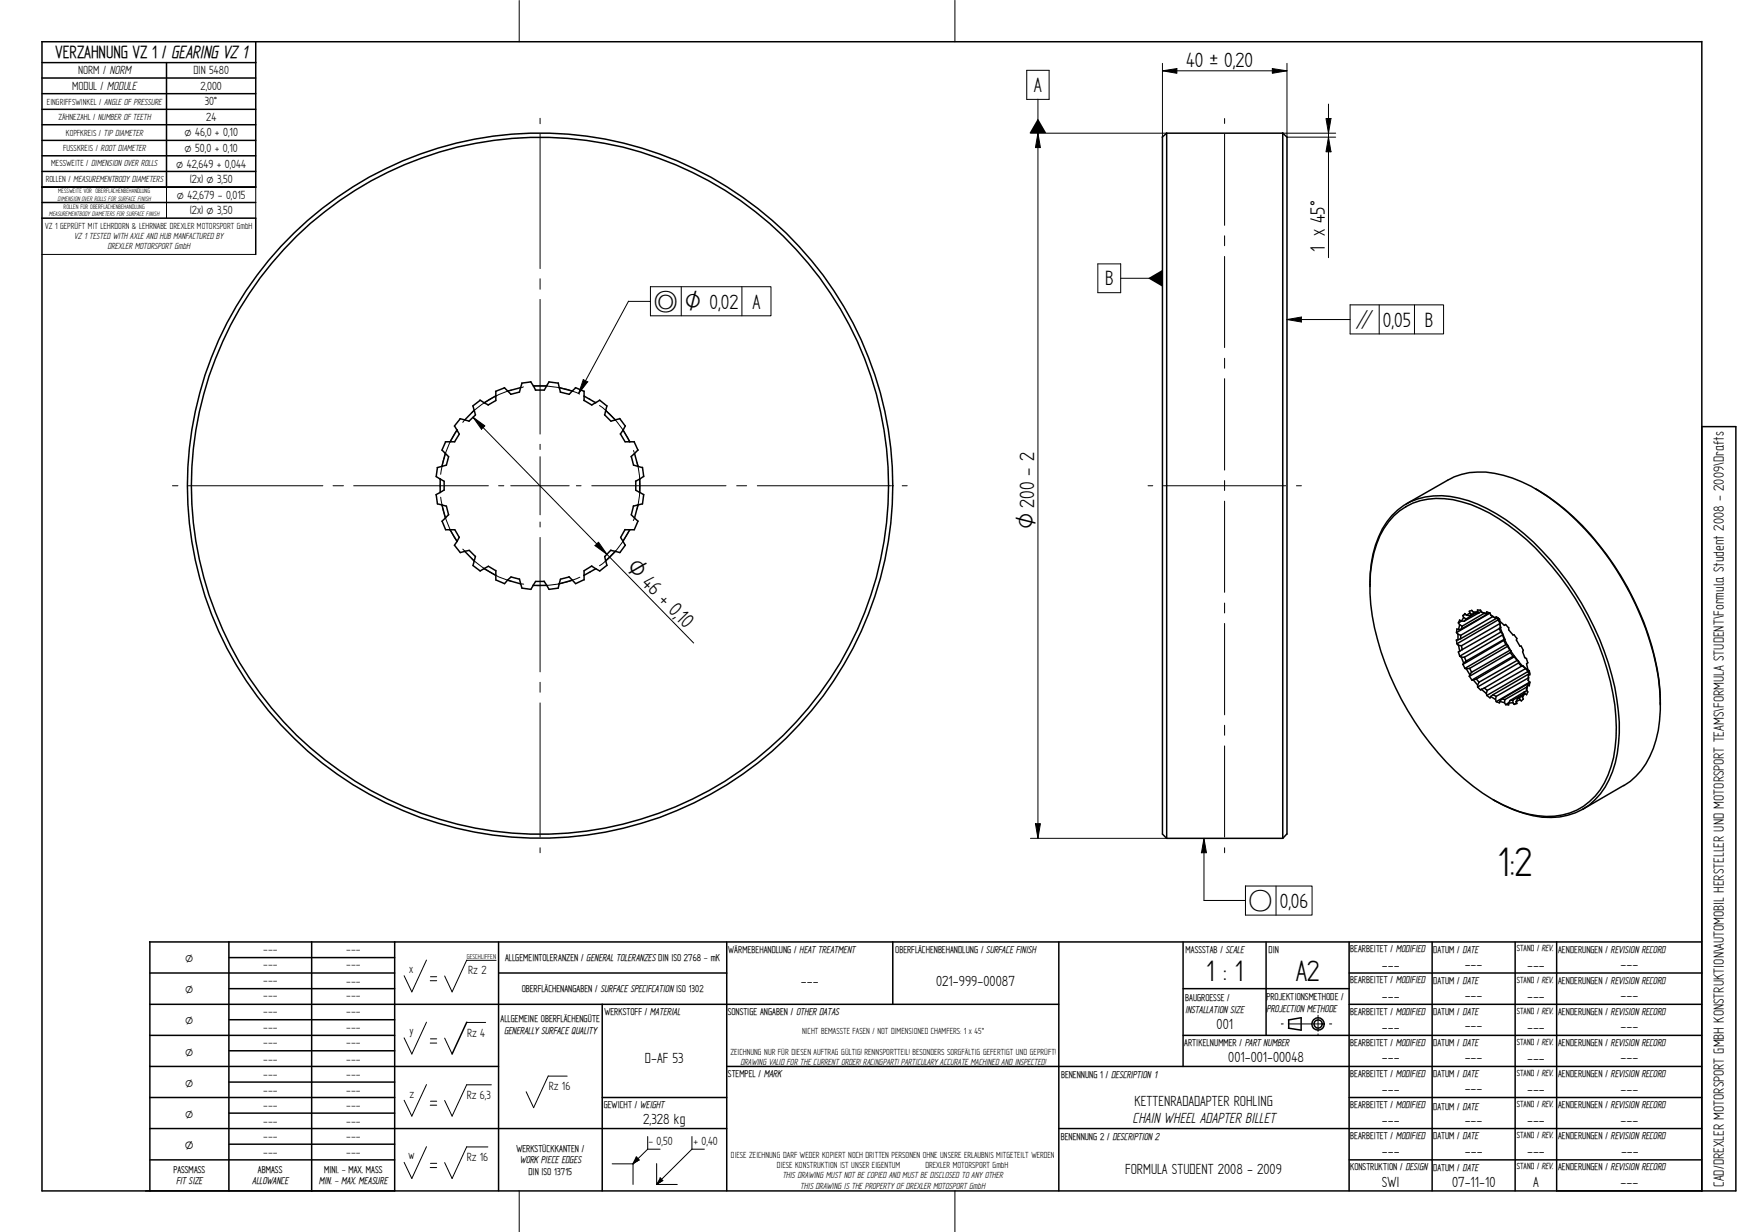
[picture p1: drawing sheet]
<svg xmlns="http://www.w3.org/2000/svg" width="297mm" height="210mm" viewBox="0 0 297 210" stroke-linecap="round" stroke-linejoin="round" font-family="sans-serif">
<defs><g id="words">
<text font-size="7.9" x="255.1" y="149.2">1:2</text>
<g font-size="5.7">
<text x="205.4" y="167.2">1 : 1</text>
<text x="220.7" y="167.1">A2</text>
</g>
<g font-size="4">
<text x="202.1" y="11.5">40 u 0,20</text>
<text x="176.1" y="15.7">A</text>
<text x="225.6" y="43" transform="rotate(-90 225.6 43)">1 x 45°</text>
<text x="188.2" y="48.6">B</text>
<text x="235.5" y="55.7">0,05 B</text>
<text x="115" y="105.5" transform="rotate(46 115 105.5)">10</text>
<text x="218" y="154.6">0,06</text>
</g>
<g font-size="3.8">
<text x="111.4" y="52.6">a O 0,02 A</text>
<text x="230.9" y="55.7">i</text>
<text x="176.1" y="90.2" transform="rotate(-90 176.1 90.2)">O 200 - 2</text>
<text x="106.6" y="96.8" transform="rotate(46 106.6 96.8)">O 46 + 0,</text>
<text x="212.7" y="154.6">e</text>
</g>
<text font-size="3.4" x="9.5" y="9.9">VERZAHNUNG VZ 1 / GEARING VZ 1</text>
<g font-size="2.8">
<text x="235.4" y="165.2">---</text>
<text x="249.5" y="165.1">---</text>
<text x="260.1" y="165.2">---</text>
<text x="276" y="165.1">---</text>
<text x="136.4" y="168.1">---</text>
<text x="159.4" y="168.1">021-999-00087</text>
<text x="235.4" y="170.5">---</text>
<text x="249.5" y="170.4">---</text>
<text x="260.1" y="170.5">---</text>
<text x="276" y="170.4">---</text>
<text x="207.2" y="175.3">001</text>
<text x="235.4" y="175.8">---</text>
<text x="249.5" y="175.6">---</text>
<text x="260.1" y="175.8">---</text>
<text x="276" y="175.7">---</text>
<text x="109.9" y="181.1">D-AF 53</text>
<text x="209.2" y="181">001-001-00048</text>
<text x="235.4" y="180.9">---</text>
<text x="249.5" y="181">---</text>
<text x="260.1" y="181.1">---</text>
<text x="276" y="181">---</text>
<text x="109.6" y="191.6">2,328 kg</text>
<text x="192.9" y="191.3">CHAIN WHEEL ADAPTER BILLET</text>
<text x="193.2" y="188.4">KETTENRADADAPTER ROHLING</text>
<text x="235.4" y="191.7">---</text>
<text x="235.4" y="186.4">---</text>
<text x="249.5" y="191.7">---</text>
<text x="249.5" y="186.3">---</text>
<text x="260.1" y="186.4">---</text>
<text x="260.1" y="191.7">---</text>
<text x="276" y="191.6">---</text>
<text x="276" y="186.4">---</text>
<text x="31.5" y="195.8">ø</text>
<text x="235.4" y="197">---</text>
<text x="249.5" y="196.9">---</text>
<text x="260.1" y="197">---</text>
<text x="276.1" y="196.9">---</text>
<text x="191.6" y="200.1">FORMULA STUDENT 2008 - 2009</text>
<text x="235.4" y="202.3">SWI</text>
<text x="247.3" y="202.3">07-11-10</text>
<text x="261.1" y="202.3">A</text>
<text x="276" y="202.2">---</text>
<text x="293.6" y="202.2" transform="rotate(-90 293.6 202.2)">CAD/DREXLER MOTORSPORT GMBH KONSTRUKTION\AUTOMOBIL HERSTELLER UND MOTORSPORT TEAMS\FORMULA STUDENT\Formula Student 2008 - 2009\Drafts</text>
</g>
<g font-size="2.6">
<text x="31.5" y="163.9">ø</text>
<text x="31.5" y="169.2">ø</text>
<text x="31.5" y="179.8">ø</text>
<text x="31.5" y="174.5">ø</text>
<text x="31.5" y="185.1">ø</text>
<text x="31.5" y="190.4">ø</text>
</g>
<g font-size="2.3">
<text x="12.3" y="15.3">MODUL / MODULE</text>
<text x="13.3" y="12.7">NORM / NORM</text>
<text x="32.9" y="12.7">DIN 5480</text>
<text x="34.2" y="15.3">2,000</text>
<text x="34.9" y="17.9">30°</text>
<text x="31.5" y="23.2">ø 46,0 + 0,10</text>
<text x="35.1" y="20.6">24</text>
<text x="30" y="28.6">ø 42,649 + 0,044</text>
<text x="31.5" y="25.9">ø 50,0 + 0,10</text>
<text x="30.1" y="33.9">ø 42,679 - 0,015</text>
<text x="32.3" y="31.2">(2x) ø 3,50</text>
<text x="32.3" y="36.5">(2x) ø 3,50</text>
<text x="44.8" y="167.6">---</text>
<text x="44.8" y="165">---</text>
<text x="44.8" y="162.3">---</text>
<text x="59" y="167.8">---</text>
<text x="59" y="165">---</text>
<text x="59" y="162.3">---</text>
<text x="69.7" y="165.8">x</text>
<text x="79.8" y="166">Rz 2</text>
<text x="44.8" y="172.9">---</text>
<text x="44.8" y="170.3">---</text>
<text x="59" y="172.9">---</text>
<text x="59" y="170.3">---</text>
<text x="44.8" y="178.2">---</text>
<text x="44.8" y="175.6">---</text>
<text x="59" y="178.2">---</text>
<text x="59" y="175.6">---</text>
<text x="69.7" y="176.4">y</text>
<text x="79.5" y="176.7">Rz 4</text>
<text x="44.8" y="183.7">---</text>
<text x="44.8" y="181.1">---</text>
<text x="59" y="183.7">---</text>
<text x="59" y="181.1">---</text>
<text x="93.5" y="185.8">Rz 16</text>
<text x="44.8" y="191.6">---</text>
<text x="44.8" y="189">---</text>
<text x="44.8" y="186.4">---</text>
<text x="59" y="191.6">---</text>
<text x="59" y="189">---</text>
<text x="59" y="186.4">---</text>
<text x="69.7" y="187">z</text>
<text x="79.5" y="187.2">Rz 6,3</text>
<text x="44.8" y="197">---</text>
<text x="44.8" y="194.3">---</text>
<text x="59" y="196.9">---</text>
<text x="59" y="194.3">---</text>
<text x="69.6" y="197.5">w</text>
<text x="79.5" y="197.8">Rz 16</text>
<text x="110.4" y="195.1">- 0,50</text>
<text x="118.1" y="195.1">+ 0,40</text>
</g>
<g font-size="1.9">
<text x="86" y="163.7">ALLGEMEINTOLERANZEN / GENERAL TOLERANZES DIN ISO 2768 - mK</text>
<text x="124" y="162.4">WÄRMEBEHANDLUNG / HEAT TREATMENT</text>
<text x="152.5" y="162.4">OBERFLÄCHENBEHANDLUNG / SURFACE FINISH</text>
<text x="201.9" y="162.3">MASSSTAB / SCALE</text>
<text x="216.1" y="162.4">DIN</text>
<text x="230" y="167.6">BEARBEITET / MODIFIED</text>
<text x="230" y="162.3">BEARBEITET / MODIFIED</text>
<text x="244.1" y="167.6">DATUM / DATE</text>
<text x="244.1" y="162.3">DATUM / DATE</text>
<text x="265.4" y="167.6">AENDERUNGEN / REVISION RECORD</text>
<text x="265.4" y="162.3">AENDERUNGEN / REVISION RECORD</text>
<text x="88.9" y="169">OBERFLÄCHENANGABEN / SURFACE SPECIFCATIONISO 1302</text>
<text x="103" y="173">WERKSTOFF / MATERIAL</text>
<text x="123.9" y="173">SONSTIGE ANGABEN / OTHER DATAS</text>
<text x="201.8" y="170.6">BAUGROESSE /</text>
<text x="201.8" y="172.6">INSTALLATION SIZE</text>
<text x="215.7" y="170.3">PROJEKTIONSMETHODE /</text>
<text x="215.7" y="172.3">PROJECTION METHODE</text>
<text x="230" y="172.8">BEARBEITET / MODIFIED</text>
<text x="244.1" y="172.9">DATUM / DATE</text>
<text x="265.4" y="172.9">AENDERUNGEN / REVISION RECORD</text>
<text x="85.3" y="174.1">ALLGEMEINE OBERFLÄCHENGÜTE</text>
<text x="85.8" y="176.1">GENERALLY SURFACE QUALITY</text>
<text x="201.7" y="178.2">ARTIKELNUMMER / PART NUMBER</text>
<text x="230" y="178.1">BEARBEITET / MODIFIED</text>
<text x="244.1" y="178.2">DATUM / DATE</text>
<text x="265.4" y="178.2">AENDERUNGEN / REVISION RECORD</text>
<text x="124" y="183.5">STEMPEL / MARK</text>
<text x="180.7" y="183.6">BENENNUNG 1 / DESCRIPTION 1</text>
<text x="230" y="183.5">BEARBEITET / MODIFIED</text>
<text x="244.1" y="183.5">DATUM / DATE</text>
<text x="265.4" y="183.5">AENDERUNGEN / REVISION RECORD</text>
<text x="102.8" y="188.8">GEWICHT / WEIGHT</text>
<text x="230" y="188.8">BEARBEITET / MODIFIED</text>
<text x="244.1" y="189.1">DATUM / DATE</text>
<text x="265.4" y="188.8">AENDERUNGEN / REVISION RECORD</text>
<text x="88" y="196.2">WERKSTÜCKKANTEN /</text>
<text x="180.7" y="194.3">BENENNUNG 2 / DESCRIPTION 2</text>
<text x="230" y="194.1">BEARBEITET / MODIFIED</text>
<text x="244.1" y="194.1">DATUM / DATE</text>
<text x="265.4" y="194.1">AENDERUNGEN / REVISION RECORD</text>
<text x="29.5" y="199.9">PASSMASS</text>
<text x="30" y="201.8">FIT SIZE</text>
<text x="43" y="201.8">ALLOWANCE</text>
<text x="43.9" y="199.9">ABMASS</text>
<text x="54.3" y="201.8">MIN. - MAX. MEASURE</text>
<text x="55.2" y="199.9">MINI. - MAX. MASS</text>
<text x="88.5" y="198.2">WORK PIECE EDGES</text>
<text x="90" y="200.2">DIN ISO 13715</text>
<text x="230" y="199.3">KONSTRUKTION / DESIGN</text>
<text x="244.1" y="199.4">DATUM / DATE</text>
<text x="265.4" y="199.4">AENDERUNGEN / REVISION RECORD</text>
</g>
<g font-size="1.7">
<text x="8" y="17.8">EINGRIFFSWINKEL / ANGLE OF PRESSURE</text>
<text x="9.9" y="20.4">ZÄHNEZAHL / NUMBER OF TEETH</text>
<text x="11.2" y="23.1">KOPFKREIS / TIP DIAMETER</text>
<text x="8.7" y="28.4">MESSWEITE / DIMENSION OVER ROLLS</text>
<text x="10.7" y="25.7">FUSSKREIS / ROOT DIAMETER</text>
<text x="7.8" y="31.1">ROLLEN / MEASUREMENTBODY DIAMETERS</text>
<text x="7.7" y="39">VZ 1 GEPRÜFT MIT LEHRDORN &amp; LEHRNABE DREXLER MOTORSPORT GmbH</text>
<text x="12.7" y="40.8">VZ 1 TESTED WITH AXLE AND HUB MANFACTURED BY</text>
<text x="18.3" y="42.5">DREXLER MOTORSPORT GmbH</text>
<text x="258.4" y="167.4">STAND / REV.</text>
<text x="258.4" y="162.1">STAND / REV.</text>
<text x="258.4" y="172.7">STAND / REV.</text>
<text x="124.4" y="179.7">ZEICHNUNG NUR FÜR DIESEN AUFTRAG GÜLTIG! RENNSPORTTEIL! BESONDERS SORGFÄLTIG GEFERTIGT UND GEPRÜFT!</text>
<text x="136.6" y="176.2">NICHT BEMASSTE FASEN / NOT DIMENSIONED CHAMFERS: 1 x 45°</text>
<text x="258.4" y="178">STAND / REV.</text>
<text x="126.1" y="181.4">DRAWING VALID FOR THE CURRENT ORDER! RACINGPART! PARTICULARY ACCURATE MACHINED AND INSPECTED!</text>
<text x="258.4" y="183.3">STAND / REV.</text>
<text x="258.4" y="188.6">STAND / REV.</text>
<text x="124.5" y="197.3">DIESE ZEICHNUNG DARF WEDER KOPIERT NOCH DRITTEN PERSONEN OHNE UNSERE ERLAUBNIS MITGETEILT WERDEN</text>
<text x="258.4" y="193.9">STAND / REV.</text>
<text x="132.3" y="199.1">DIESE KONSTRUKTION IST UNSER EIGENTUM</text>
<text x="133.3" y="200.8">THIS DRAWING MUST NOT BE COPIED AND MUST BE DISCLOSED TO ANY OTHER</text>
<text x="136.3" y="202.5">THIS DRAWING IS THE PROPERTY OF DREXLER MOTOSPORT GmbH</text>
<text x="157.6" y="199.1">DREXLER MOTORSPORT GmbH</text>
<text x="258.4" y="199.2">STAND / REV.</text>
</g>
<text font-size="1.4" x="79.5" y="163.4">GESCHLIFFEN</text>
<g font-size="1.2">
<text x="9.8" y="34.2">DIMENSION OVER ROLLS FOR SURFACE FINISH</text>
<text x="9.9" y="32.9">MESSWEITE VOR OBERFLÄCHENBEHANDLUNG</text>
<text x="10.8" y="35.6">ROLLEN FÜR OBERFLÄCHENBEHANDLUNG</text>
<text x="8.3" y="36.8">MEASUREMENTBODY DIAMETERS FOR SURFACE FINISH</text>
</g>
</g></defs>
<g fill="none" stroke="#000" stroke-width=".25">
<path d="M7.1 7.1h282.8M7.2 7.1v195.8h288.5v-130.2h-5.8M7.2 10.7h36.4M7.2 13.3h36.4M7.2 16h36.4M7.2 18.6h36.4M28.4 10.7v21.2M43.6 7.1v24.8h-36.5M289.9 7.1v195.8M7.1 37.2h36.5v6.1M7.2 21.3h36.4M7.2 23.9h36.4"/>
<path d="M7.2 26.5h36.4M7.2 29.2h36.4M7.2 34.5h36.4M197.9 23.4l.8-.7v120.1M198 23.3v118.8l.7 .7M198.7 22.7h19.8M218.4 22.6l.8 .8v118.7M218.5 22.6v120.2M74.5 79.7l-.2 1.5 .7 .4M75.3 79.5l-.8 .2M75.3 76.7l1.1 1.1-.4 1.4-.7 .3M75.9 77.2l-.6 2.3"/>
<path d="M75.9 75.3h1.6M75.9 75.3l-.6 1.4M77.4 72.6l.4 .7M77.8 73.2l.4 .8-.8 1.3M77.8 73.2l-1.1 2.1M78.4 71.3l.8 .2M78.4 71.3l-1 1.3M79.2 71.5l1.6-1.6 .2 .8-1.1 1.1M79.2 71.5l.7 .3M80.6 69.2l.2 .7M81.7 68.2l.8 .4M81.8 68.2l-1.3 1"/>
<path d="M82.5 68.6l.7 .4M84.5 66.7v1.5l-1.4 .8M84.5 67.4l-2 1.2M85.9 66l1.1 1.2M85.9 66.1l-1.5 .6M88.7 66l-.2 .8-1.5 .4M88.9 65.3l-.2 .7-2.2 .6M90.4 65l.4 .7M90.4 65.1l-1.5 .2M90.8 65.7h2.3M90.8 65.7l.4 .8M93.1 65.7l-.4 .8h-1.5"/>
<path d="M93.5 65.1l1.6 .2M93.5 65.1l-.4 .6M95.1 65.2l.1 .8M95.2 66l2.3 .6M95.2 66l.3 .8M97.5 66.6l-.6 .6-1.5-.4M98 66l1.5 .7M98 66.1l-.6 .5M99.4 68.2l1.4 .8 .7-.4M99.5 67.5l2 1.1M99.5 66.6v1.6M102.1 68.2l1.3 1"/>
<path d="M102.1 68.2l-.7 .4M103.2 69.9l1.6 1.6-.7 .3-1.1-1.1M103.2 69.9l-.2 .8M103.4 69.1l-.2 .8M105.5 71.3l1 1.3M105.6 71.3l-.8 .2M105.7 73.9l.8 1.4h1.5M106.1 73.3l1.2 2M106.1 73.3l-.4 .7M106.5 72.6l-.4 .7M108 75.2l.7 1.5-.6 .6M108.1 77.3l.6 2.2-.8-.3-.4-1.4"/>
<path d="M108.1 77.3l-.6 .5M108.6 79.5l.8 .2M109.4 79.6l.2 1.6M74.3 84.3l.2 1.6 .8 .1M74.9 81.6l.7 .4v1.5M75 81.6v2.3M75 83.9l-.8 .4M75.2 86l.8 .2 .4 1.5M75.3 86l.6 2.3M75.3 88.8l.6 1.5h1.6l.7 1.3M75.6 83.5l-.6 .4M75.9 88.3l-.6 .5"/>
<path d="M76.4 87.7l-.5 .6M76.6 90.2l1.2 2M77.4 92.9l1 1.2 .8-.2M77.8 92.2l-.4 .7M78.2 91.5l-.4 .7M79.1 93.9l.8-.1 1.1 1M79.1 93.9l1.7 1.7M80.8 95.6l-.2 .8 1.2 .9 .7-.4M81 94.8l-.2 .8M82.4 96.9l.8-.4 1.3 .7M82.4 96.9l2.1 1.1M84.5 97.2v1.6l1.4 .6 .6-.6"/>
<path d="M88.5 98.7l-1.5-.4-.6 .5 2.3 .7M88.5 98.6l.2 .9M88.7 99.5l.2 .7 1.5 .2 .4-.7M92.7 99l.4 .7M92.7 99.1h-1.5l-.4 .6h2.3M95.2 99.4l-.1 .8-1.6 .2-.4-.7M96.9 98.3l.6 .5M96.9 98.3l-1.4 .4-.3 .8M97.5 98.8l-2.3 .7M99.5 98.8l-1.5 .6-.5-.6M100.7 96.4l.8 .5M100.8 96.4l-1.3 .8v1.6"/>
<path d="M101.5 96.9l-2.1 1.1M103.2 95.5l.2 .9M103.4 96.3l-1.3 1-.6-.4M104 93.8l.8 .1M104.1 93.7l-1.1 1.1 .2 .8M104.8 93.9l-1.7 1.7M106.1 92.2l.4 .7M106.5 90.2l-.8 1.4 .4 .6M106.5 92.9l-.9 1.2-.8-.2M107.3 90.3l-1.2 1.9M108 88.2l.7 .6M108.7 86l-.6 2.3-.6-.6 .4-1.5"/>
<path d="M108.7 88.8l-.7 1.5h-1.6M108.7 86l-.8 .2M108.9 83.9l.7 .4M109 81.6v2.3l-.7-.4v-1.5M109 81.6l-.8 .4M109.6 84.2l-.2 1.7-.7 .1M109.6 81.2l-.6 .4M233.3 99.9a18.4 18.4 0 0 1 2.9-11 11.1 11.1 0 0 1 12.3-4 29.7 29.7 0 0 1 14.2 9 49.1 49.1 0 0 1 12.7 25.2 23.8 23.8 0 0 1-1.3 13.7 11.3 11.3 0 0 1-4.5 5.1M237.4 87.9a11.1 11.1 0 0 1 10.1-2.8 26.7 26.7 0 0 1 12.5 6.8 48.6 48.6 0 0 1 15 28.2 22.6 22.6 0 0 1-1.7 13.3 10.7 10.7 0 0 1-11.4 5.6 24.9 24.9 0 0 1-12.5-6.3 48.4 48.4 0 0 1-15.9-29.7 21.3 21.3 0 0 1 2.2-13zM239.5 85.9l7-4.1a13.1 13.1 0 0 1 11.1-.4 32.5 32.5 0 0 1 12.4 8.9 48.6 48.6 0 0 1 12.7 27 20.5 20.5 0 0 1-2.4 12.8 11.3 11.3 0 0 1-3.7 3.8M261.5 83.3a42.6 42.6 0 0 1 15.7 16.8 42.3 42.3 0 0 1 5.6 19.7M248.1 109.1l.1 .6"/>
<path d="M248.1 107.8l.2 .3M248.1 107.1l.3 .2M248.2 107.2l-.1 .6M248.2 109.7l.2 .2M248.3 108l.5 .2M248.3 108v1M248.3 109l-.3 .1M248.4 109.9l.5 .1M248.4 109.9l.2 1.1M248.4 111.1l.2 .7M248.6 106.4l.4 .3M248.6 105.6l.3 .2"/>
<path d="M248.6 106.4l-.2 .9M248.6 105.7l-.2 .4M248.6 111.8l.3 .2M248.6 111l-.2 .1M248.8 108.2v.6M248.8 108.8l-.5 .2M248.9 111.9l.4 1.1M248.9 112h.5M248.9 110l.1 .7M248.9 105.8h.5M249 105.8l-.6 .3 .2 .4M249 106.7l-.1 .5-.5 .1"/>
<path d="M249 110.7l-.4 .3M249.3 105.2l.4 .3M249.3 105.2l-.4 .6M249.3 113l-.2 .2M249.4 112l.3 .6M249.5 104.5l.3 .3M249.5 104.6l-.4 .3M249.5 113.9l.3 .1M249.6 104.6l-.4 .3 .1 .3M249.7 113.9l.7 1.1M249.7 112.6l-.4 .4M249.8 104.8l.5 .1"/>
<path d="M250.3 104.1l.1 .4M250.3 113.9l.4 .7M250.3 104.4l.4 .3M250.3 113.9l-.6 .1M250.4 104.4l-.6 .4M250.4 115l-.2 .2M250.7 104.7l-.4 .2M250.7 114.5l-.3 .5M250.7 104l.2 .3M250.7 104l-.5 .1M250.7 115.9h.2M250.9 115.8l.8 .9"/>
<path d="M250.9 104.3l.6 .1M251.2 104.4l-.5 .3M251.5 115.7l.4 .5M251.5 115.7l-.6 .2M251.5 104.4l-1.8 1.1M251.6 104.2l.3 .2M251.6 103.9l.6 .1M251.7 103.9v.3l-.8 .1M251.7 117.1l.5 .5 .1-.2M251.7 116.7v.4M251.9 104.4h-.5M251.9 104.4l-2.5 1.4 .3-.3"/>
<path d="M251.9 116.2l-.2 .5M252.1 103.9l.2 .4M252.3 117.4l.8 .8M252.3 104.1l-.4 .3M252.3 104.3l.8 .2M252.3 104.3l.5 .2M252.8 104.5l.5 .1M252.8 117.2l.5 .4M252.8 117.2l-.5 .3M252.8 104.5l-3.8 2.2M253.1 104.5l.2 .1M253.1 118.2l.1 .3"/>
<path d="M253.2 104.2l.6 .3M253.2 118.5l.6 .4 .1-.2M253.2 104.3l-.1 .2M253.3 117.6l-.2 .6M253.3 104.6l-4.4 2.6M253.7 104.4l-.4 .2M253.7 104.4l.2 .4M253.8 104.4l-5.7 3.4M253.9 118.7l.8 .5M253.9 104.8l.8 .5M253.9 104.8l.4 .3M254.3 105l.1 .1"/>
<path d="M254.3 118.4l.5 .3M254.3 118.4l-.4 .3M254.3 105l-5.5 3.2M254.7 105.3l.1 .1M254.7 119.2l.1 .3M254.8 105.1l.6 .4M254.8 118.6l-.1 .6M254.8 105.4l-6.1 3.4M254.8 105.1l-.1 .2M255.1 105.2l-.3 .2M255.1 105.2v.5M255.1 105.6l.3 .3"/>
<path d="M255.1 105.6l-6.9 4.1M255.2 105.3l.1 .5M255.4 107l.2 .7M255.4 105.5l.1 .4 .7 .7M255.4 105.9l.2 1M255.4 105.9v.4M255.5 119.5l-.1 .3-.6-.3M255.5 106.9l.4 1M255.6 107l-.2-.7-6.5 3.7M255.6 107.7l.3 .2M255.6 107l-6.6 3.7M255.6 106.9v.1"/>
<path d="M255.6 107.7l-7 4.1M255.8 119.1l.5 .1M255.8 119.1l-.4 .4 .8 .2M255.9 107.9l.4 1.1-.1-.1M255.9 108.2l.3 .7M255.9 107.9v.3M255.9 108.2l-6.5 3.8M256.1 109.1l.4 .8M256.2 109.1l-7 4.1 .3 .7M256.2 108.9l-6.5 3.7M256.2 119.7l.3 .4M256.2 108.9l.5 1"/>
<path d="M256.3 119.2l-.1 .5M256.3 108.9l-.1 .2M256.4 106.4l.6 .6M256.5 109.8l.3 .1M256.5 106.4l-.3 .2M256.5 109.8l-7 4.1M256.7 110.1l.5 .7M256.8 109.9l.5 1-.1-.1M256.8 110.1l-6.5 3.8M256.8 109.9v.3M257 106.9v.4l.7 .9M257 119.8v.3h-.5"/>
<path d="M257 119.7l-.5 .4M257.2 110.8l-6.6 3.8M257.2 119.3l-.3 .5 .8-.1M257.2 111.2l.5 .6M257.3 111.2l-7 4 .4 .7M257.3 110.9l.6 .9M257.3 110.9v.3M257.6 108.2h.3M257.7 119.3h-.5M257.7 119.3v.4M257.7 119.7l.2 .3M257.7 111.8l-7 4.1"/>
<path d="M257.8 108.1l.6 .7M257.9 111.9l.5 .6M257.9 111.8l.8 .9-.3-.2M257.9 111.9l-6.4 3.8M257.9 111.8v.1M257.9 111.8h-.2M258.2 119.5l.2 .4M258.3 119.7l-.4 .3M258.4 108.8l-.1 .3 .6 1M258.4 119.8l-.5 .2M258.4 112.5l-6.5 3.7M258.4 119l.4-.2 .1 .4-.7 .3z"/>
<path d="M258.6 112.9l.6 .6M258.6 112.7l.7 .8M258.7 112.6v.4M258.7 112.9l-7 4.2M258.8 110.1h.3M259.1 110.1l.4 .7M259.2 113.5l.2-.1 .7 .7-.3-.2M259.2 113.4l.6 .5M259.3 113.4l-6.5 3.8M259.3 118.7l.2 .4M259.4 118.5l-.6 .3M259.4 118.3l-.1 .5"/>
<path d="M259.4 118.3l-1.8 1M259.5 110.8l-.2 .2 .4 1.1M259.5 119.1l-.4 .3-.2-.2M259.7 117.9l-.3 .4M259.7 117.9v.3M259.7 117.9l-2.5 1.4M259.7 112l.3 .2M259.7 118.2l-.4 .6M259.8 113.9l-6.5 3.7M260 112.2l.2 .7M260 117.5l.2 .4M260.1 117.1l-3.8 2.1"/>
<path d="M260.1 117.6l-.5 .3M260.1 114.1l.1 .4M260.1 114.3l.4 .3M260.2 114.4l.3 .3M260.2 114l.3 .3M260.2 116.5l-.1 .6M260.2 112.9l-.2 .2 .2 1M260.2 116.8l-.2 .8 .1-.5M260.2 116.5v.3M260.2 117.9l-.2 .5-.3-.2M260.2 116.8h.3l.1-.6-5.8 3.3M260.2 116.5l-4.4 2.6"/>
<path d="M260.2 114.4l-7 4.1M260.3 115.9l.3 .3M260.3 115v1v-.5M260.3 115v-.1l-6 3.5M260.3 115.3v.2M260.3 115.5l-5.5 3.2M260.5 114.3l.1 .7h-.3M260.6 114.8l-.3 .1M260.6 116.3l-.4 .2M282.8 119.8v.3M254.3 136.2a20.1 20.1 0 0 0 9.9 3.1 11.4 11.4 0 0 0 5.4-1.4M276.6 133.8l-7 4.1"/>
<path d="M198.7 142.8h19.8M219.2 142.1l-.7 .7M25.5 160.5h264.4M25.5 171.1h154.8M25.5 176.4h41.7M25.5 165.8h41.7M25.5 160.4v42.5M39 160.5v42.4M39 179h28.2M39 173.7h28.2M39 168.4h28.2M39 163.2h28.2"/>
<path d="M53.1 160.4v42.5M67.2 160.5v42.4M79.5 174.2l-2.5 5.4M84.9 160.5v42.4M84.9 165.8h38.9M102.6 171.1v31.8M123.8 160.5v42.4M152.1 160.4v10.7M180.3 160.5v42.4M201.5 160.5v21.2M201.5 176.4h88.4M201.5 168.4h28.3"/>
<path d="M215.6 160.5v15.9M219.5 173.8l2.1-.4v2.1l-2.1-.3M219.5 173.8v1.4M229.8 160.5v42.4M229.8 171.1h60.1M229.8 165.8h60.1M243.9 160.5v42.4M258.1 160.5v42.4M265.1 160.4v42.5M25.5 181.7h59.4M25.5 192.3h98.3M25.5 187h41.7"/>
<path d="M25.5 197.6h41.7M39 194.9h28.2M39 189.7h28.2M39 184.4h28.2M102.6 187h21.2M108.1 197.2l-.3 .2M108.2 197.2l-.4 .3M108.4 197.1l.3 .3M108.4 197.2l-.6 .5M108.4 197.1l-.6 1.2M108.5 197.2l-.7 .6M108.6 197.2l-.8 .8"/>
<path d="M108.8 197.2l-1 .9M108.8 197.2l-1 1.1M108.9 197.2l-1 1.1M108.9 197.4l-.9 .9M108.9 197.5l-.8 .8M108.9 197.7l-.6 .6M108.9 197.8l-.5 .5M108.9 197.9l-.3 .4M123.8 181.7h166.1M180.3 192.3h109.6M229.8 187h60.1M229.8 197.6h60.1"/>
<path d="M112 200.7l-.2 .2M112.1 200.7l-.3 .3M112.3 200.7l-.5 .5M112.6 200.7l-.8 .7M112.7 201l-.3-.3-.6 .6M112.7 200.7l-.9 .9M112.9 200.7l-1.1 1M112.9 200.7l-1 1.2M112.9 200.9l-.9 1M112.9 201l-.8 .9M112.9 201.2l-.6 .7M112.9 201.3l-.5 .6"/>
<path d="M112.9 201.4l-.3 .5"/>
<circle cx="92" cy="82.8" r="59.4"/>
<circle cx="92" cy="82.8" r="60.1"/>
<circle cx="224.5" cy="174.5" r="1.05"/>
<circle cx="224.5" cy="174.5" r=".71"/>
</g>
<g fill="none" stroke="#000" stroke-width=".17">
<path d="M88.4 .1v7M162.6 0v7.1M174.9 12h3.8v4.9h-3.8zM176.8 16.9v125.9M198 12.1l2.4-.4v.8zM198 10.8v12.6M198 12.1h21.2M216.7 11.7l2.5 .4-2.5 .4zM219.2 10.8v12.6h8.3M226.3 17.7v26.2M7.1 31.9h36.5M28.4 31.8v5.4"/>
<path d="M43.6 31.8v5.4M92 20.2v.9M92 22.8v23M175.5 22.7h23.2M176.8 22.7l.4 2.4h-.8zM208.6 20.2v.8M208.6 22.8v15.6M218.5 22.7h9M225.8 20.2h.9l-.4 2.5zM226.3 23.4l.4 2.5h-.9zM7.1 43.3h36.5M92 47.5v1.8"/>
<path d="M92 51v23M107.1 51.3l-8.6 15.8M107.1 51.4h3.7M110.8 48.8v5h20.5v-4.9h-20.5M116 48.9v4.9M126.4 48.9v4.9M187 45h3.9v4.9h-3.9zM190.8 47.4h7.2M208.6 40.2v1.7M208.6 43.7v15.5M219.2 54.4h10.8M219.2 54.4l2.5-.4v.9z"/>
<path d="M230 51.9v5h15.9v-5h-15.9M234.9 51.9v5M240.9 51.9v5M77.8 73.4a17 17 0 0 0-2.7 7.4M79 71.7l-.2 .3M80.6 71.1l2 1.5-.6 .5zM80.6 71.1l37.5 38.5M87.1 66.5a16.2 16.2 0 0 0-6.8 3.9M89.2 65.9l-.3 .1M90.9 65.8a16.5 16.5 0 0 1 7.8 1.3M92 75.7v.9M92 77.8v9.9"/>
<path d="M99.4 64.6l-.9 2.5M99.4 64.7l.7 .4M100.1 65l-1.6 2.1M100.3 67.9l.3 .2M102.1 69.1a16 16 0 0 1 5.1 6M107.9 76.8l.1 .2M108.5 78.8a16.3 16.3 0 0 1 0 7.9M208.6 61v1.7M208.6 64.5v15.6M29.4 82.8h.9M32 82.8h23M56.7 82.8h1.8"/>
<path d="M60.2 82.8h23M75 82.6v.3M75.1 84.7a17.3 17.3 0 0 0 2.7 7.5M78.8 93.6l.3 .2M80.3 95.1a16.7 16.7 0 0 0 6.9 4M84.9 82.8h.9M87 82.8h9.9M88.9 99.5h.3M92 88.9v.9M92 91.6v22.9M98.2 82.8h.8M98.8 98.3a16.1 16.1 0 0 1-7.8 1.4"/>
<path d="M100.6 97.4l-.3 .1M100.8 82.8h22.9M101.9 92.4l1.5 2-2.1-1.4zM107.2 90.3a16 16 0 0 1-5.1 6.1M108 88.4l-.1 .3M125.5 82.8h1.7M129 82.8h22.8M153.7 82.8h.8M195.5 82.8h.8M198.2 82.8h20.8M208.6 81.9v1.7M208.6 85.4v15.5"/>
<path d="M220.8 82.8h.9M92 116.2v1.7M92 119.8v22.8M208.6 102.7v1.7M208.6 106.2v15.6M208.6 123.6v1.7M208.6 127.1v15.5M92 144.4v.9M175.5 142.8h23.2M176.4 140.3h.8l-.4 2.5zM205.1 142.8v10.6h7M205.1 142.8l.4 2.5h-.9"/>
<path d="M205.1 142.8l-.5 2.5M208.6 144.4v.9M212.1 150.9v5h11.4v-4.9h-11.4M217.3 151v4.9M72.6 174.2l-2.5 5.4-1.3-2.8M72.6 163.6l-2.5 5.4-1.3-2.8M73.3 177.7h1.1M73.3 167.1h1.1M73.3 177h1.1M73.3 166.4h1.1M75.7 176.9l1.3 2.7M79.5 174.2h3.2"/>
<path d="M79.5 163.6l-2.5 5.4-1.3-2.7M79.5 163.6h5M218.2 174.5h.4M219.4 174.5h6.2M224.5 172.4v.2M224.5 173v2.7M224.5 176.1v.2M226.4 174.5h.4M72.6 184.8l-2.5 5.4-1.3-2.7M72.6 195.4l-2.5 5.4-1.3-2.8M73.3 188.3h1.1M73.3 198.9h1.1"/>
<path d="M73.3 187.6h1.1M73.3 198.2h1.1M79.5 184.8l-2.5 5.4-1.3-2.7M79.5 184.8h4.2M79.5 195.4l-2.5 5.4-1.3-2.7M79.5 195.4h3.6M93.4 183.3l-2.5 5.4-1.3-2.7M93.4 183.3h3.2M104.3 198.3h3.5M107.8 198.3v3.5M108.7 197.4l.2 .3M108.9 197.6l-1.1 .7"/>
<path d="M110.3 193.6v2.2M110.3 195.8h2.1M110.3 195.8l-2.5 2.5M111.8 198.2v3.6M117.9 195.8h2.1M117.9 193.6v2.2M117.9 195.8l-6.1 6M88.4 202.9v7M111.8 201.8h3.6M112.5 200.7l-.7 1.1M112.7 201l.2 .2M112.9 201.1l-1.1 .7"/>
<path d="M162.6 202.9v7"/>
</g>
<g fill="#000">
<path d="M198 12.1l2.4-.4v.8zM216.7 11.7l2.5 .4-2.5 .4zM176.8 22.7l.4 2.4h-.8zM176.8 20.2l1.4 2.5h-2.9zM225.8 20.2h.9l-.4 2.5zM226.3 23.4l.4 2.5h-.9zM195.5 47.4l2.5-1.4v2.9zM219.2 54.4l2.5-.4v.9zM80.6 71.1l2 1.5-.6 .5zM99.4 64.7l.7 .4-1.6 2zM101.9 92.4l1.5 2-2.1-1.4zM176.4 140.3h.8l-.4 2.5z"/>
<path d="M205.1 142.8l.4 2.5h-.9z"/>
</g>
<use href="#words"/>
</svg>
